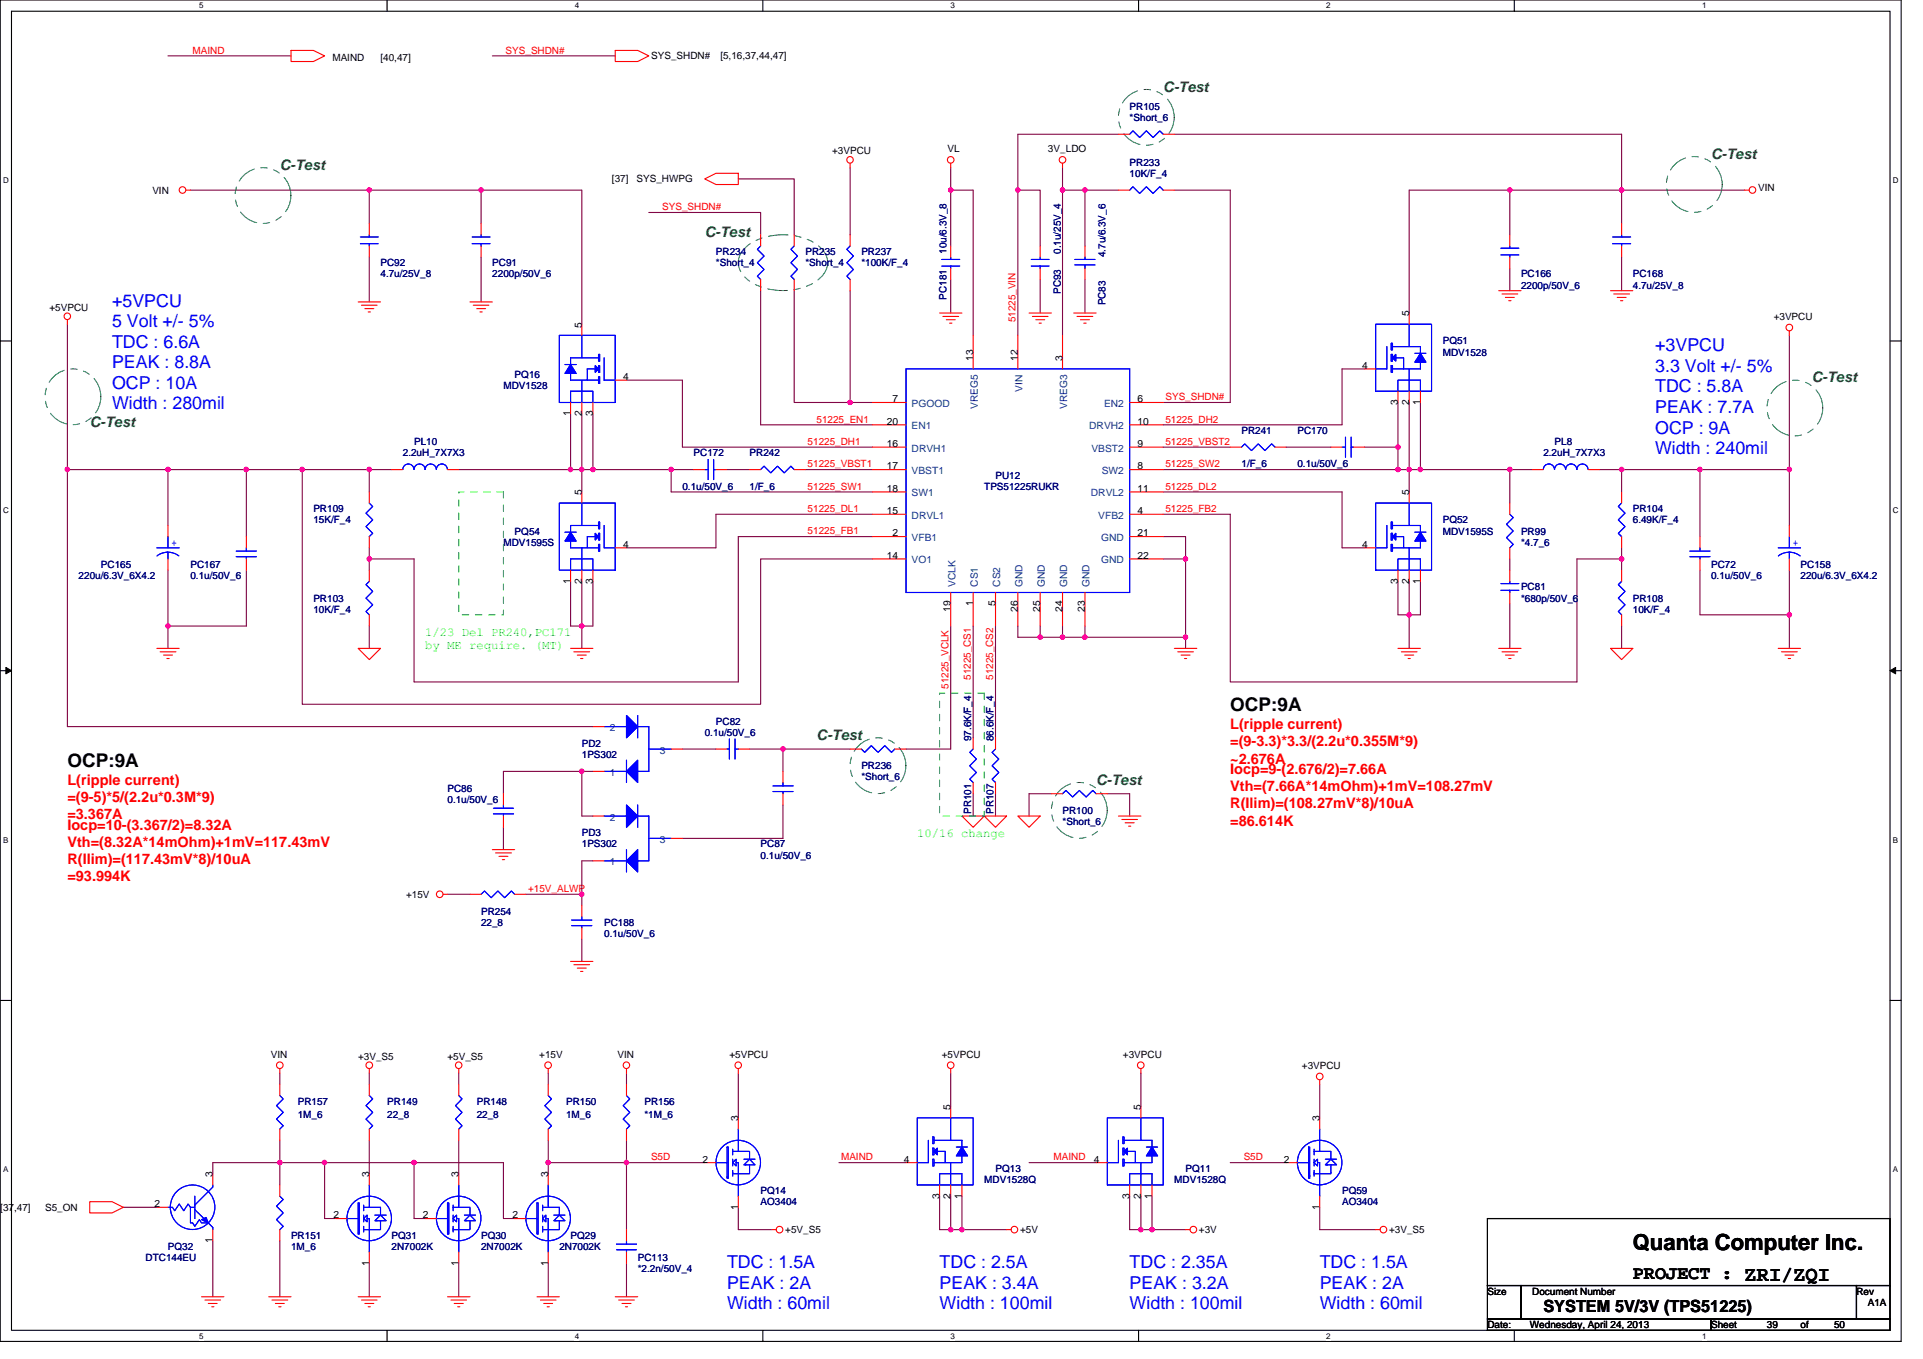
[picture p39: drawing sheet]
<svg xmlns="http://www.w3.org/2000/svg" width="297mm" height="210mm" viewBox="0 0 297 210" stroke-linecap="round" stroke-linejoin="round" font-family="sans-serif">
<defs><g id="words">
<text font-size="3.4" x="252.2" y="193.2">Quanta Computer Inc.</text>
<g font-size="2.9">
<text x="190" y="109.8">OCP:9A</text>
<text x="10.4" y="118.4">OCP:9A</text>
<text x="252.2" y="197.7">PROJECT : ZRI/ZQI</text>
</g>
<g font-size="2.8" fill="#00f">
<text x="17.3" y="47.4">+5VPCU</text>
<text x="17.3" y="50.6">5 Volt +/- 5%</text>
<text x="17.3" y="53.7">TDC : 6.6A</text>
<text x="17.3" y="56.9">PEAK : 8.8A</text>
<text x="255.7" y="54.3">+3VPCU</text>
<text x="255.7" y="57.5">3.3 Volt +/- 5%</text>
<text x="17.3" y="60.1">OCP : 10A</text>
<text x="17.3" y="63.3">Width : 280mil</text>
<text x="255.7" y="60.6">TDC : 5.8A</text>
<text x="255.7" y="63.8">PEAK : 7.7A</text>
<text x="255.7" y="67">OCP : 9A</text>
<text x="255.7" y="70.2">Width : 240mil</text>
<text x="112.3" y="195.9">TDC : 1.5A</text>
<text x="145.1" y="195.9">TDC : 2.5A</text>
<text x="174.5" y="195.9">TDC : 2.35A</text>
<text x="203.9" y="195.9">TDC : 1.5A</text>
<text x="112.3" y="199.1">PEAK : 2A</text>
<text x="112.3" y="202.3">Width : 60mil</text>
<text x="145.1" y="199.1">PEAK : 3.4A</text>
<text x="145.1" y="202.3">Width : 100mil</text>
<text x="174.5" y="199.1">PEAK : 3.2A</text>
<text x="174.5" y="202.3">Width : 100mil</text>
<text x="203.9" y="199.1">PEAK : 2A</text>
<text x="203.9" y="202.3">Width : 60mil</text>
</g>
<text font-size="2.6" x="238.4" y="202.8">SYSTEM 5V/3V (TPS51225)</text>
<g font-size="2.2" fill="#008000">
<text x="179.7" y="14.2">C-Test</text>
<text x="43.2" y="26.2">C-Test</text>
<text x="264.3" y="24.5">C-Test</text>
<text x="108.9" y="36.6">C-Test</text>
<text x="279.9" y="59.1">C-Test</text>
<text x="13.9" y="66">C-Test</text>
<text x="126.1" y="114.3">C-Test</text>
<text x="169.3" y="121.2">C-Test</text>
</g>
<g font-size="2.2" fill="#f00">
<text x="190" y="112.6">L(ripple current)</text>
<text x="190" y="115.3">=(9-3.3)*3.3/(2.2u*0.355M*9)</text>
<text x="190" y="118">~2.676A</text>
<text x="190" y="119.5">Iocp=9-(2.676/2)=7.66A</text>
<text x="10.4" y="121.3">L(ripple current)</text>
<text x="10.4" y="124">=(9-5)*5/(2.2u*0.3M*9)</text>
<text x="190" y="122.2">Vth=(7.66A*14mOhm)+1mV=108.27mV</text>
<text x="190" y="124.9">R(Ilim)=(108.27mV*8)/10uA</text>
<text x="10.4" y="128.2">Iocp=10-(3.367/2)=8.32A</text>
<text x="10.4" y="130.9">Vth=(8.32A*14mOhm)+1mV=117.43mV</text>
<text x="10.4" y="126.6">=3.367A</text>
<text x="190" y="127.6">=86.614K</text>
<text x="10.4" y="133.5">R(Ilim)=(117.43mV*8)/10uA</text>
<text x="10.4" y="136.2">=93.994K</text>
</g>
<g font-size="1.9" fill="#0f0">
<text x="65.7" y="98.3">1/23 Del PR240,PC171</text>
<text x="65.7" y="100.3">by ME require. (MT)</text>
<text x="141.7" y="129.3">10/16 change</text>
</g>
<g font-size="1.5" fill="#f00">
<text x="29.8" y="8.3">MAIND</text>
<text x="78.1" y="8.3">SYS_SHDN#</text>
<text x="102.3" y="32.5">SYS_SHDN#</text>
<text x="156.9" y="49.8" transform="rotate(-90 156.9 49.8)">51225_VIN</text>
<text x="126.1" y="65.3">51225_EN1</text>
<text x="180" y="61.8">SYS_SHDN#</text>
<text x="180" y="65.3">51225_DH2</text>
<text x="124.8" y="68.7">51225_DH1</text>
<text x="180" y="68.7">51225_VBST2</text>
<text x="124.8" y="72.2">51225_VBST1</text>
<text x="124.8" y="75.7">51225_SW1</text>
<text x="180" y="75.7">51225_DL2</text>
<text x="180" y="72.2">51225_SW2</text>
<text x="124.8" y="79.1">51225_DL1</text>
<text x="124.8" y="82.6">51225_FB1</text>
<text x="180" y="79.1">51225_FB2</text>
<text x="146.5" y="106.4" transform="rotate(-90 146.5 106.4)">51225_VCLK</text>
<text x="150" y="105" transform="rotate(-90 150 105)">51225_CS1</text>
<text x="153.4" y="105" transform="rotate(-90 153.4 105)">51225_CS2</text>
<text x="81.6" y="137.8">+15V_ALWP</text>
<text x="100.6" y="179.3">S5D</text>
<text x="129.9" y="179.3">MAIND</text>
<text x="162.7" y="179.3">MAIND</text>
<text x="192.1" y="179.3">S5D</text>
</g>
<g font-size="1.5">
<text x="51.3" y="9.4">MAIND</text>
<text x="58.8" y="9.4">[40,47]</text>
<text x="100.6" y="9.2">SYS_SHDN#</text>
<text x="111.3" y="9.2">[5,16,37,44,47]</text>
<text x="128.5" y="23.9">+3VPCU</text>
<text x="146.3" y="23.5">VL</text>
<text x="161.9" y="23.5">3V_LDO</text>
<text x="23.5" y="29.9">VIN</text>
<text x="94.5" y="28.2">[37]</text>
<text x="98.3" y="28.2">SYS_HWPG</text>
<text x="271.6" y="29.5">VIN</text>
<text x="7.6" y="48">+5VPCU</text>
<text x="89.8" y="50.6" transform="rotate(-90 89.8 50.6)">5</text>
<text x="217.7" y="48.9" transform="rotate(-90 217.7 48.9)">5</text>
<text x="274" y="49.4">+3VPCU</text>
<text x="96.2" y="58.7">4</text>
<text x="150.3" y="55.8" transform="rotate(-90 150.3 55.8)">13</text>
<text x="157.2" y="55.8" transform="rotate(-90 157.2 55.8)">12</text>
<text x="164.1" y="55.8" transform="rotate(-90 164.1 55.8)">3</text>
<text x="210.4" y="57">4</text>
<text x="88.1" y="64.3" transform="rotate(-90 88.1 64.3)">1</text>
<text x="89.8" y="64.3" transform="rotate(-90 89.8 64.3)">2</text>
<text x="91.6" y="64.3" transform="rotate(-90 91.6 64.3)">3</text>
<text x="137" y="65.6">20</text>
<text x="137.9" y="62.2">7</text>
<text x="175.7" y="65.6">10</text>
<text x="175.7" y="62.2">6</text>
<text x="215.9" y="62.5" transform="rotate(-90 215.9 62.5)">3</text>
<text x="217.7" y="62.5" transform="rotate(-90 217.7 62.5)">2</text>
<text x="219.4" y="62.5" transform="rotate(-90 219.4 62.5)">1</text>
<text x="137" y="69.1">16</text>
<text x="175.7" y="69.1">9</text>
<text x="89.8" y="76.5" transform="rotate(-90 89.8 76.5)">5</text>
<text x="137" y="72.5">17</text>
<text x="137" y="76">18</text>
<text x="175.7" y="76">11</text>
<text x="175.7" y="72.5">8</text>
<text x="217.7" y="76.5" transform="rotate(-90 217.7 76.5)">5</text>
<text x="137" y="79.4">15</text>
<text x="137.9" y="82.9">2</text>
<text x="175.7" y="82.9">21</text>
<text x="175.7" y="79.4">4</text>
<text x="96.2" y="84.6">4</text>
<text x="137" y="86.3">14</text>
<text x="175.7" y="86.3">22</text>
<text x="210.4" y="84.6">4</text>
<text x="88.1" y="90.2" transform="rotate(-90 88.1 90.2)">1</text>
<text x="89.8" y="90.2" transform="rotate(-90 89.8 90.2)">2</text>
<text x="91.6" y="90.2" transform="rotate(-90 91.6 90.2)">3</text>
<text x="146.8" y="94.5" transform="rotate(-90 146.8 94.5)">19</text>
<text x="150.3" y="93.6" transform="rotate(-90 150.3 93.6)">1</text>
<text x="153.8" y="93.6" transform="rotate(-90 153.8 93.6)">5</text>
<text x="157.2" y="94.5" transform="rotate(-90 157.2 94.5)">26</text>
<text x="160.7" y="94.5" transform="rotate(-90 160.7 94.5)">25</text>
<text x="164.1" y="94.5" transform="rotate(-90 164.1 94.5)">24</text>
<text x="167.6" y="94.5" transform="rotate(-90 167.6 94.5)">23</text>
<text x="215.9" y="90.2" transform="rotate(-90 215.9 90.2)">3</text>
<text x="217.7" y="90.2" transform="rotate(-90 217.7 90.2)">2</text>
<text x="219.4" y="90.2" transform="rotate(-90 219.4 90.2)">1</text>
<text x="62.7" y="138.7">+15V</text>
<text x="41.8" y="163.4">VIN</text>
<text x="55.3" y="163.8">+3V_S5</text>
<text x="69.1" y="163.8">+5V_S5</text>
<text x="83.3" y="163.4">+15V</text>
<text x="95.4" y="163.4">VIN</text>
<text x="112.7" y="163.4">+5VPCU</text>
<text x="145.5" y="163.4">+5VPCU</text>
<text x="173.5" y="163.4">+3VPCU</text>
<text x="201.1" y="165.1">+3VPCU</text>
<text x="114" y="173.2" transform="rotate(-90 114 173.2)">3</text>
<text x="146.8" y="171.5" transform="rotate(-90 146.8 171.5)">5</text>
<text x="176.2" y="171.5" transform="rotate(-90 176.2 171.5)">5</text>
<text x="203.8" y="173.2" transform="rotate(-90 203.8 173.2)">3</text>
<text x="108.5" y="179.6">2</text>
<text x="139.6" y="179.6">4</text>
<text x="168.9" y="179.6">4</text>
<text x="198.3" y="179.6">2</text>
<text x="32.8" y="181.9" transform="rotate(-90 32.8 181.9)">3</text>
<text x="57" y="181.9" transform="rotate(-90 57 181.9)">3</text>
<text x="70.8" y="181.9" transform="rotate(-90 70.8 181.9)">3</text>
<text x="84.7" y="181.9" transform="rotate(-90 84.7 181.9)">3</text>
<text x="145.1" y="185.2" transform="rotate(-90 145.1 185.2)">3</text>
<text x="146.8" y="185.2" transform="rotate(-90 146.8 185.2)">2</text>
<text x="148.6" y="185.2" transform="rotate(-90 148.6 185.2)">1</text>
<text x="174.5" y="185.2" transform="rotate(-90 174.5 185.2)">3</text>
<text x="176.2" y="185.2" transform="rotate(-90 176.2 185.2)">2</text>
<text x="177.9" y="185.2" transform="rotate(-90 177.9 185.2)">1</text>
<text x="0" y="187.1">[37,47]</text>
<text x="7" y="187.1">S5_ON</text>
<text x="23.9" y="186.5">2</text>
<text x="51.5" y="188.3">2</text>
<text x="65.3" y="188.3">2</text>
<text x="79.1" y="188.3">2</text>
<text x="114" y="186.9" transform="rotate(-90 114 186.9)">1</text>
<text x="121.3" y="190.5">+5V_S5</text>
<text x="157.6" y="190.5">+5V</text>
<text x="185.2" y="190.5">+3V</text>
<text x="203.8" y="186.9" transform="rotate(-90 203.8 186.9)">1</text>
<text x="214.6" y="190.5">+3V_S5</text>
<text x="32.8" y="192.1" transform="rotate(-90 32.8 192.1)">1</text>
<text x="57" y="195.6" transform="rotate(-90 57 195.6)">1</text>
<text x="70.8" y="195.6" transform="rotate(-90 70.8 195.6)">1</text>
<text x="84.7" y="195.6" transform="rotate(-90 84.7 195.6)">1</text>
<text x="229.8" y="200">Size</text>
<text x="236.7" y="200">Document Number</text>
<text x="286.8" y="200">Rev</text>
<text x="288.5" y="201.8">A1A</text>
<text x="229.8" y="205.2">Date:</text>
<text x="236.3" y="205.2">Wednesday, April 24, 2013</text>
<text x="264.3" y="205.2">Sheet</text>
<text x="272.9" y="205.2">39</text>
<text x="278.1" y="205.2">of</text>
<text x="283.3" y="205.2">50</text>
</g>
<g font-size="1.5" fill="#000080">
<text x="174.5" y="17">PR105</text>
<text x="174.5" y="18.7">*Short_6</text>
<text x="174.5" y="25.6">PR233</text>
<text x="174.5" y="27.3">10K/F_4</text>
<text x="58.8" y="41.1">PC92</text>
<text x="76" y="41.1">PC91</text>
<text x="110.6" y="39.4">PR234</text>
<text x="110.6" y="41.1">*Short_4</text>
<text x="124.4" y="39.4">PR235</text>
<text x="124.4" y="41.1">*Short_4</text>
<text x="133.1" y="39.4">PR237</text>
<text x="133.1" y="41.1">*100K/F_4</text>
<text x="146.2" y="39.2" transform="rotate(-90 146.2 39.2)">10u/6.3V_8</text>
<text x="163.8" y="39.2" transform="rotate(-90 163.8 39.2)">0.1u/25V_4</text>
<text x="170.7" y="39.7" transform="rotate(-90 170.7 39.7)">4.7u/6.3V_6</text>
<text x="58.8" y="42.9">4.7u/25V_8</text>
<text x="76" y="42.9">2200p/50V_6</text>
<text x="146.2" y="46.3" transform="rotate(-90 146.2 46.3)">PC181</text>
<text x="163.8" y="45.4" transform="rotate(-90 163.8 45.4)">PC93</text>
<text x="170.7" y="47.2" transform="rotate(-90 170.7 47.2)">PC83</text>
<text x="234.9" y="42.9">PC166</text>
<text x="234.9" y="44.6">2200p/50V_6</text>
<text x="252.2" y="42.9">PC168</text>
<text x="252.2" y="44.6">4.7u/25V_8</text>
<text x="222.9" y="53.2">PQ51</text>
<text x="79.5" y="58.4">PQ16</text>
<text x="222.9" y="54.9">MDV1528</text>
<text x="77.8" y="60.1">MDV1528</text>
<text x="62.2" y="70.5">2.2uH_7X7X3</text>
<text x="64" y="68.8">PL10</text>
<text x="107.1" y="70.5">PC172</text>
<text x="115.8" y="70.5">PR242</text>
<text x="191.8" y="67">PR241</text>
<text x="200.4" y="67">PC170</text>
<text x="238.4" y="70.5">2.2uH_7X7X3</text>
<text x="240.1" y="68.8">PL8</text>
<text x="105.4" y="75.7">0.1u/50V_6</text>
<text x="115.8" y="75.7">1/F_6</text>
<text x="152" y="75.7">TPS51225RUKR</text>
<text x="153.8" y="74">PU12</text>
<text x="191.8" y="72.2">1/F_6</text>
<text x="200.4" y="72.2">0.1u/50V_6</text>
<text x="48.4" y="79.1">PR109</text>
<text x="48.4" y="80.9">15K/F_4</text>
<text x="79.5" y="82.6">PQ54</text>
<text x="222.9" y="80.9">PQ52</text>
<text x="222.9" y="82.6">MDV1595S</text>
<text x="234.9" y="82.6">PR99</text>
<text x="252.2" y="79.1">PR104</text>
<text x="252.2" y="80.9">6.49K/F_4</text>
<text x="12.1" y="89.5">220u/6.3V_6X4.2</text>
<text x="15.6" y="87.8">PC165</text>
<text x="29.4" y="87.8">PC167</text>
<text x="29.4" y="89.5">0.1u/50V_6</text>
<text x="77.8" y="84.3">MDV1595S</text>
<text x="234.9" y="84.3">*4.7_6</text>
<text x="264.3" y="87.8">PC72</text>
<text x="264.3" y="89.5">0.1u/50V_6</text>
<text x="278.1" y="87.8">PC158</text>
<text x="278.1" y="89.5">220u/6.3V_6X4.2</text>
<text x="48.4" y="92.9">PR103</text>
<text x="48.4" y="94.7">10K/F_4</text>
<text x="234.9" y="91.2">PC81</text>
<text x="234.9" y="92.9">*680p/50V_6</text>
<text x="252.2" y="92.9">PR108</text>
<text x="252.2" y="94.7">10K/F_4</text>
<text x="108.9" y="113.7">0.1u/50V_6</text>
<text x="110.6" y="112">PC82</text>
<text x="89.9" y="115.4">PD2</text>
<text x="89.9" y="117.1">1PS302</text>
<text x="133.1" y="118.9">PR236</text>
<text x="150" y="114.5" transform="rotate(-90 150 114.5)">97.6K/F_4</text>
<text x="153.5" y="114.5" transform="rotate(-90 153.5 114.5)">86.6K/F_4</text>
<text x="69.1" y="122.3">PC86</text>
<text x="69.1" y="124">0.1u/50V_6</text>
<text x="133.1" y="120.6">*Short_6</text>
<text x="150" y="125.8" transform="rotate(-90 150 125.8)">PR101</text>
<text x="153.5" y="125.8" transform="rotate(-90 153.5 125.8)">PR107</text>
<text x="164.1" y="125.8">PR100</text>
<text x="89.9" y="129.2">PD3</text>
<text x="89.9" y="130.9">1PS302</text>
<text x="117.5" y="130.9">PC87</text>
<text x="164.1" y="127.5">*Short_6</text>
<text x="117.5" y="132.7">0.1u/50V_6</text>
<text x="74.3" y="141.3">PR254</text>
<text x="74.3" y="143">22_8</text>
<text x="93.3" y="143">PC188</text>
<text x="93.3" y="144.8">0.1u/50V_6</text>
<text x="46" y="170.7">PR157</text>
<text x="46" y="172.7">1M_6</text>
<text x="59.8" y="170.7">PR149</text>
<text x="59.8" y="172.7">22_8</text>
<text x="73.6" y="170.7">PR148</text>
<text x="73.6" y="172.7">22_8</text>
<text x="87.4" y="170.7">PR150</text>
<text x="87.4" y="172.7">1M_6</text>
<text x="99.5" y="170.7">PR156</text>
<text x="99.5" y="172.7">*1M_6</text>
<text x="117.5" y="184.5">PQ14</text>
<text x="152" y="182.8">MDV1528Q</text>
<text x="153.8" y="181">PQ13</text>
<text x="181.4" y="182.8">MDV1528Q</text>
<text x="183.1" y="181">PQ11</text>
<text x="207.3" y="184.5">PQ59</text>
<text x="45" y="191.4">PR151</text>
<text x="60.5" y="191.4">PQ31</text>
<text x="74.3" y="191.4">PQ30</text>
<text x="88.1" y="191.4">PQ29</text>
<text x="117.5" y="186.2">AO3404</text>
<text x="207.3" y="186.2">AO3404</text>
<text x="22.5" y="194.9">DTC144EU</text>
<text x="25.9" y="193.1">PQ32</text>
<text x="45" y="193.1">1M_6</text>
<text x="60.5" y="193.1">2N7002K</text>
<text x="74.3" y="193.1">2N7002K</text>
<text x="86.4" y="193.1">2N7002K</text>
<text x="98.5" y="194.9">PC113</text>
<text x="98.5" y="196.6">*2.2n/50V_4</text>
</g>
<g font-size="1.5" fill="#004080">
<text x="140.8" y="62.9">PGOOD</text>
<text x="151" y="63.2" transform="rotate(-90 151 63.2)">VREG5</text>
<text x="157.9" y="60.5" transform="rotate(-90 157.9 60.5)">VIN</text>
<text x="164.8" y="63.2" transform="rotate(-90 164.8 63.2)">VREG3</text>
<text x="170.5" y="62.9">EN2</text>
<text x="140.8" y="69.8">DRVH1</text>
<text x="140.8" y="66.3">EN1</text>
<text x="168.3" y="66.3">DRVH2</text>
<text x="168.6" y="69.8">VBST2</text>
<text x="140.8" y="73.3">VBST1</text>
<text x="140.8" y="76.7">SW1</text>
<text x="168.5" y="76.7">DRVL2</text>
<text x="170.2" y="73.3">SW2</text>
<text x="140.8" y="80.2">DRVL1</text>
<text x="140.8" y="83.6">VFB1</text>
<text x="169.6" y="80.2">VFB2</text>
<text x="170.1" y="83.6">GND</text>
<text x="140.8" y="87.1">VO1</text>
<text x="170.1" y="87.1">GND</text>
<text x="147.6" y="90.7" transform="rotate(-90 147.6 90.7)">VCLK</text>
<text x="151" y="90.7" transform="rotate(-90 151 90.7)">CS1</text>
<text x="154.5" y="90.7" transform="rotate(-90 154.5 90.7)">CS2</text>
<text x="157.9" y="90.7" transform="rotate(-90 157.9 90.7)">GND</text>
<text x="161.4" y="90.7" transform="rotate(-90 161.4 90.7)">GND</text>
<text x="164.8" y="90.7" transform="rotate(-90 164.8 90.7)">GND</text>
<text x="168.3" y="90.7" transform="rotate(-90 168.3 90.7)">GND</text>
<text x="94.2" y="113">2</text>
<text x="94.2" y="119.9">1</text>
<text x="101.9" y="116.4">3</text>
<text x="94.2" y="126.8">2</text>
<text x="101.9" y="130.2">3</text>
<text x="94.2" y="133.7">1</text>
</g>
<g font-size="1.5" fill="#00f">
<text x="26.5" y="84.3">+</text>
<text x="276.9" y="84.3">+</text>
</g>
<g font-size="1.2">
<text x="30.8" y="1.3">5</text>
<text x="88.8" y="1.3">4</text>
<text x="146.8" y="1.3">3</text>
<text x="204.9" y="1.3">2</text>
<text x="262.9" y="1.3">1</text>
<text x=".5" y="28.3">D</text>
<text x="292.4" y="28.3">D</text>
<text x=".5" y="79.2">C</text>
<text x="292.4" y="79.2">C</text>
<text x=".5" y="130.2">B</text>
<text x="292.4" y="130.2">B</text>
<text x=".5" y="181.1">A</text>
<text x="292.4" y="181.1">A</text>
<text x="30.8" y="206.8">5</text>
<text x="88.8" y="206.8">4</text>
<text x="146.8" y="206.8">3</text>
<text x="204.9" y="206.8">2</text>
<text x="262.9" y="206.8">1</text>
</g>
</g></defs>
<path d="M0 0h293.7v207.3h-293.7zM1.8 1.7h290.1v203.8h-290.1z" fill="none" stroke="#000" stroke-width=".17"/>
<g fill="#fff">
<path d="M30.8 .2h.6v1.4h-.6z"/>
<path d="M30.8 205.7h.6v1.4h-.6z"/>
</g>
<path d="M59.8 0v1.7M59.8 205.5v1.8" fill="none" stroke="#000" stroke-width=".17"/>
<g fill="#fff">
<path d="M88.8 .2h.6v1.4h-.6z"/>
<path d="M88.8 205.7h.6v1.4h-.6z"/>
</g>
<path d="M117.8 0v1.7M117.8 205.5v1.8" fill="none" stroke="#000" stroke-width=".17"/>
<g fill="#fff">
<path d="M146.8 .2h.7v1.4h-.7z"/>
<path d="M146.8 205.7h.7v1.4h-.7z"/>
</g>
<path d="M175.9 0v1.7M175.9 205.5v1.8" fill="none" stroke="#000" stroke-width=".17"/>
<g fill="#fff">
<path d="M204.9 .2h.6v1.4h-.6z"/>
<path d="M204.9 205.7h.6v1.4h-.6z"/>
</g>
<path d="M233.9 0v1.7M233.9 205.5v1.8" fill="none" stroke="#000" stroke-width=".17"/>
<g fill="#fff">
<path d="M262.9 .2h.7v1.4h-.7z"/>
<path d="M262.9 205.7h.7v1.4h-.7z"/>
<path d="M.5 27.2h.8v1.4h-.8z"/>
<path d="M292.4 27.2h.8v1.4h-.8z"/>
<path d="M.5 78.1h.8v1.4h-.8z"/>
<path d="M292.4 78.1h.8v1.4h-.8z"/>
</g>
<path d="M0 52.7h1.8M291.9 52.7h1.8" fill="none" stroke="#000" stroke-width=".17"/>
<g fill="#fff">
<path d="M.5 129.1h.8v1.4h-.8z"/>
<path d="M292.4 129.1h.8v1.4h-.8z"/>
</g>
<path d="M0 103.6h1.8M291.9 103.6h1.8" fill="none" stroke="#000" stroke-width=".17"/>
<path d="M.9 103.1l.9 .5-.9 .5zM291.9 103.6l.9-.5v1z" fill="#000" stroke="#000" stroke-width=".15"/>
<g fill="#fff">
<path d="M.5 180h.8v1.4h-.8z"/>
<path d="M292.4 180h.8v1.4h-.8z"/>
</g>
<path d="M0 154.6h1.8M291.9 154.6h1.8M229.8 198.6h5.1v5.2h-5.1zM229.8 188.3h62.1v10.3h-62.1zM234.9 198.6h51.9v5.2h-51.9zM286.8 198.6h5.1v5.2h-5.1zM229.8 203.8h34.5v1.7h-34.5zM264.3 203.8h27.6v1.7h-27.6z" fill="none" stroke="#000" stroke-width=".17"/>
<g fill="none" stroke="#800040" stroke-width=".17">
<path d="M25.9 8.6h19.1M76 8.6h19M29.4 29.4h27.6M57 29.4h17.3M57 39.7v7M57 29.4v5.1M74.3 39.7v7M74.3 29.4v5.1M74.3 29.4h15.6v20.7M100.2 32.8h17.3v3.5M114 27.6h8.7v8.7M131.3 25.9v10.4"/>
<path d="M146.9 25.9v3.5M146.9 29.4h3.4v22.4M146.9 29.4v8.6M157.2 29.4v22.4M164.1 29.4h3.5M164.1 29.4v22.4M164.1 25.9v3.5M167.6 29.4v8.6M167.6 29.4h5.2M172.8 20.7h-15.6v8.7h3.5v8.6M181.4 20.7h69.1v8.7h19M181.4 29.4h8.6v32.8h-10.3"/>
<path d="M233.2 29.4h-15.5v19M233.2 29.4h17.3v5.1M233.2 29.4v6.9M250.5 39.7v5.2M10.4 50.1v22.5M96.8 58.7h8.6v10.4h29.4M117.5 44.9v20.7h17.3M122.7 44.9v17.3h8.6M131.3 44.9v17.3M146.9 43.2v5.2M160.7 43.2v5.2M167.6 43.2v5.2"/>
<path d="M210.8 57h-3.5v8.6h-27.6M233.2 41.5v3.4M276.4 51.8v20.8M10.4 72.6h15.5M10.4 72.6v39.7h81.2M25.9 72.6h12.2M25.9 72.6v8.6M38.1 72.6v10.3M38.1 72.6h8.6M46.7 72.6h10.3M46.7 72.6v36.2h70.8v-22.4h17.3M57 72.6v3.4"/>
<path d="M57 72.6h3.5M70.9 72.6h17.2M88.1 72.6h3.5M88.1 63.9v8.7M89.9 63.9v12.1M91.6 72.6h12.1M91.6 63.9v8.7M103.7 72.6h3.4M103.7 72.6v3.4h31.1M112.3 72.6h3.5M124.4 72.6h10.4M131.3 62.2h3.5"/>
<path d="M134.8 79.5h-24.2v5.1h-13.8M179.7 72.6h36.2M179.7 76h27.6v8.6h3.5M179.7 79.5h10.3v25.9h53.6v-19h6.9M179.7 69.1h10.3M198.7 69.1h6.9M210.8 69.1h5.1M215.9 62.2v6.9M215.9 69.1v3.5M215.9 72.6h3.5M217.7 62.2v13.8M219.4 72.6h13.8"/>
<path d="M219.4 62.2v10.4M233.2 72.6v5.1M233.2 72.6h3.5M247 72.6h3.5M250.5 72.6v3.4M250.5 72.6h12.1M262.6 72.6v10.3M262.6 72.6h13.8M276.4 72.6v8.6M25.9 88.1v8.6M25.9 96.7v3.5M38.1 88.1v8.6h-12.2"/>
<path d="M57 86.4v1.7M57 96.7v3.5M88.1 89.8v6.9h1.8M89.9 96.7v3.5M89.9 89.8v6.9M91.6 89.8v6.9h-1.7M134.8 82.9h-20.8v22.5h-50v-19h-7v-1.8M146.9 96.7v19h-6.9M150.3 96.7v17.3M153.8 96.7v17.3M157.2 96.7v1.8h3.5M160.7 98.5h3.4"/>
<path d="M160.7 96.7v1.8M164.1 98.5h3.5M164.1 96.7v1.8M167.6 96.7v1.8M179.7 86.4h3.4M179.7 82.9h3.4v3.5M183.1 86.4v12.1h-15.5M183.1 98.5v1.7M215.9 89.8v5.2h1.8M217.7 95v5.2M217.7 89.8v5.2M219.4 89.8v5.2h-1.7"/>
<path d="M233.2 86.4v1.7M233.2 93.3v6.9M250.5 86.4v1.7M250.5 96.7v3.5M250.5 84.6v1.8M262.6 88.1v6.9h13.8M276.4 95v5.2M276.4 88.1v6.9M89.9 119.2h-12.1v3.4M89.9 119.2v6.9h1.7M89.9 119.2h1.7M105.4 115.7h5.2"/>
<path d="M115.8 115.7h5.1M120.9 115.7h10.4M120.9 115.7v3.5M69.1 138.2h3.5M77.8 127.8v3.5M81.2 138.2h8.7M89.9 138.2v1.7M91.6 133h-1.7v5.2M120.9 124.4v5.1h-15.5M150.3 122.6v3.5M153.8 122.6v3.5M162.4 122.6h-3.4v3.5"/>
<path d="M171 122.6h3.5v3.5M89.9 145.1v3.4M43.2 179.6h-10.3v1.8M43.2 165.8v1.8M43.2 179.6h6.9M43.2 176.2v3.4M43.2 179.6v3.5M50.1 179.6h13.9M50.1 179.6v8.7h1.8M57 165.8v1.8M57 176.2v5.2M64 179.6h13.8v8.7h1.7"/>
<path d="M64 179.6v8.7h1.7M70.9 165.8v1.8M70.9 176.2v5.2M84.7 179.6h12.1M84.7 176.2v3.4M84.7 179.6v1.8M84.7 165.8v1.8M96.8 176.2v3.4M96.8 165.8v1.8M96.8 179.6v10.4M96.8 179.6h12.1M114 165.8v6.9"/>
<path d="M129.6 179.6h10.4M146.9 165.8v5.2M159 179.6h10.3M176.2 165.8v5.2M190 179.6h8.7M203.9 167.6v5.1M19 186.5h5.2M32.9 191.7v8.7M43.2 191.7v8.7M57 195.2v5.2M70.9 195.2v5.2M84.7 195.2v5.2"/>
<path d="M96.8 195.2v5.2M114 186.5v3.5h5.2M145.1 184.8v5.2h1.8M146.9 184.8v5.2M146.9 190h1.7M148.6 190h6.9M148.6 184.8v5.2M174.5 184.8v5.2h1.7M176.2 190h1.7M176.2 184.8v5.2M177.9 190h5.2M177.9 184.8v5.2"/>
<path d="M203.9 186.5v3.5h8.6"/>
</g>
<g fill="#f0f" stroke="#f0f" stroke-width=".17">
<circle cx="10.4" cy="72.5" r=".34"/>
<circle cx="233.2" cy="29.4" r=".34"/>
<circle cx="89.9" cy="96.7" r=".33"/>
<circle cx="89.8" cy="72.5" r=".34"/>
<circle cx="262.6" cy="72.5" r=".34"/>
<circle cx="120.9" cy="115.7" r=".34"/>
<circle cx="276.4" cy="72.5" r=".34"/>
<circle cx="89.8" cy="119.2" r=".34"/>
<circle cx="89.8" cy="138.2" r=".34"/>
<circle cx="250.5" cy="72.5" r=".34"/>
<circle cx="88.1" cy="72.5" r=".34"/>
<circle cx="57" cy="29.4" r=".34"/>
<circle cx="91.6" cy="72.5" r=".34"/>
<circle cx="74.3" cy="29.4" r=".34"/>
<circle cx="167.6" cy="29.4" r=".34"/>
<circle cx="146.9" cy="29.4" r=".34"/>
<circle cx="131.3" cy="62.2" r=".33"/>
<circle cx="217.7" cy="72.5" r=".34"/>
<circle cx="250.5" cy="86.4" r=".34"/>
<circle cx="217.7" cy="95" r=".34"/>
<circle cx="26" cy="96.7" r=".33"/>
<circle cx="25.9" cy="72.5" r=".34"/>
<circle cx="50.1" cy="179.6" r=".34"/>
<circle cx="43.2" cy="179.6" r=".34"/>
<circle cx="63.9" cy="179.6" r=".34"/>
<circle cx="84.7" cy="179.6" r=".34"/>
<circle cx="96.8" cy="179.6" r=".34"/>
<circle cx="233.2" cy="72.5" r=".34"/>
<circle cx="219.4" cy="72.5" r=".34"/>
<circle cx="176.2" cy="190" r=".34"/>
<circle cx="148.6" cy="190" r=".34"/>
<circle cx="146.9" cy="190" r=".34"/>
<circle cx="177.9" cy="190" r=".34"/>
<circle cx="167.6" cy="98.4" r=".34"/>
<circle cx="164.1" cy="98.4" r=".34"/>
<circle cx="160.7" cy="98.4" r=".34"/>
<circle cx="183.1" cy="98.4" r=".34"/>
<circle cx="183.1" cy="86.4" r=".34"/>
<circle cx="157.2" cy="29.4" r=".34"/>
<circle cx="57" cy="86.4" r=".34"/>
<circle cx="46.7" cy="72.5" r=".34"/>
<circle cx="38" cy="72.5" r=".34"/>
<circle cx="164.1" cy="29.4" r=".34"/>
<circle cx="215.9" cy="69.1" r=".34"/>
<circle cx="215.9" cy="72.5" r=".34"/>
<circle cx="57" cy="72.5" r=".34"/>
<circle cx="276.4" cy="95" r=".34"/>
<circle cx="250.5" cy="29.4" r=".34"/>
<circle cx="103.7" cy="72.5" r=".34"/>
</g>
<g fill="none" stroke="#f00" stroke-width=".17">
<path d="M45 7.8h3.4l1.7 .8-1.7 .9h-3.4zM95 7.8h3.5l1.7 .8-1.7 .9h-3.5zM28.7 29.4h.7M57 34.5v1.8M57 38v1.7M74.3 34.5v1.8M74.3 38v1.7M108.9 27.6l1.7-.8h3.4v1.7h-3.4zM117.5 36.3v1.7M122.7 36.3v1.7M131.3 25.2v.7M131.3 36.3v1.7"/>
<path d="M146.9 25.2v.7M146.9 38v1.7M160.7 38v1.7M164.1 25.2v.7M167.6 38v1.7M172.8 29.4h1.7M172.8 20.7h1.7M179.7 29.4h1.7M179.7 20.7h1.7M233.2 36.3v1.7M233.2 39.7v1.8M250.5 34.5v1.8"/>
<path d="M250.5 38v1.7M269.5 29.4h.7M10.4 49.4v.7M55.3 46.7h3.5M55.8 47.2h2.4M56.4 47.7h1.3M56.9 48.2h.3M72.6 46.7h3.4M73.1 47.2h2.4M73.6 47.7h1.4M74.1 48.2h.4M89.9 50.1v1.7"/>
<path d="M95 58.7h1.8M117.5 43.2v1.7M122.7 43.2v1.7M131.3 43.2v1.7M145.1 48.4h3.5M145.6 48.9h2.5M146.2 49.4h1.3M146.7 49.9h.3M146.9 41.5v1.7M150.3 51.8v5.2M157.2 51.8v5.2M159 48.4h3.4"/>
<path d="M159.5 48.9h2.4M160 49.4h1.4M160.5 49.9h.3M160.7 41.5v1.7M164.1 51.8v5.2M165.9 48.4h3.4M166.4 48.9h2.4M166.9 49.4h1.4M167.4 49.9h.4M167.6 41.5v1.7M210.8 57h1.7M217.7 48.4v1.7"/>
<path d="M231.5 44.9h3.4M232 45.4h2.4M232.5 46h1.4M233 46.5h.4M248.8 44.9h3.4M249.3 45.4h2.4M249.8 46h1.4M250.3 46.5h.4M276.4 51.1v.7M57 76v1.7M60.5 72.6h1.7M69.1 72.6h1.8"/>
<path d="M88.1 62.2v1.7M89.9 62.2v1.7M89.9 76v1.7M91.6 62.2v1.7M107.1 72.6h1.8M110.6 72.6h1.7M115.8 72.6h1.7M122.7 72.6h1.7M134.8 72.6h5.2M134.8 69.1h5.2M134.8 65.6h5.2M134.8 76h5.2"/>
<path d="M134.8 79.5h5.2M134.8 62.2h5.2M174.5 72.6h5.2M174.5 69.1h5.2M174.5 65.6h5.2M174.5 76h5.2M174.5 79.5h5.2M174.5 62.2h5.2M190 69.1h1.8M197 69.1h1.7M205.6 69.1h1.7M209 69.1h1.8"/>
<path d="M215.9 60.5v1.7M217.7 60.5v1.7M217.7 76v1.7M219.4 60.5v1.7M233.2 77.7v1.8M236.7 72.6h1.7M245.3 72.6h1.7M250.5 76v1.7M25.9 81.2v1.7M25.9 86.4v1.7M38.1 82.9v1.7M38.1 86.4v1.7"/>
<path d="M57 82.9v1.7M57 88.1v1.7M57 95v1.7M88.1 88.1v1.7M89.9 88.1v1.7M91.6 88.1v1.7M95 84.6h1.8M134.8 82.9h5.2M134.8 86.4h5.2M146.9 91.5v5.2M150.3 91.5v5.2M153.8 91.5v5.2"/>
<path d="M157.2 91.5v5.2M160.7 91.5v5.2M164.1 91.5v5.2M167.6 91.5v5.2M174.5 82.9h5.2M174.5 86.4h5.2M210.8 84.6h1.7M215.9 88.1v1.7M217.7 88.1v1.7M219.4 88.1v1.7M233.2 84.6v1.8M233.2 88.1v1.7"/>
<path d="M233.2 91.5v1.8M250.5 82.9v1.7M250.5 88.1v1.7M250.5 95v1.7M262.6 82.9v1.7M262.6 86.4v1.7M276.4 81.2v1.7M276.4 86.4v1.7M24.2 100.2h3.5M24.7 100.7h2.5M25.3 101.2h1.3M25.8 101.7h.3"/>
<path d="M55.3 100.2h3.5l-1.8 1.7zM88.1 100.2h3.5M88.6 100.7h2.5M89.2 101.2h1.3M89.7 101.7h.3M91.6 119.2h1.7M91.6 112.3h1.7M103.7 115.7h1.7M110.6 115.7h1.7M114 115.7h1.8M120.9 119.2v1.7M131.3 115.7h1.8"/>
<path d="M138.2 115.7h1.8M150.3 114v1.7M153.8 114v1.7M181.4 100.2h3.5M181.9 100.7h2.4M182.4 101.2h1.4M183 101.7h.3M215.9 100.2h3.5M216.5 100.7h2.4M217 101.2h1.4M217.5 101.7h.3M231.5 100.2h3.4"/>
<path d="M232 100.7h2.4M232.5 101.2h1.4M233 101.7h.4M248.8 100.2h3.4l-1.7 1.7zM274.7 100.2h3.4M275.2 100.7h2.4M275.7 101.2h1.4M276.2 101.7h.4M68.4 138.2h.7M72.6 138.2h1.7M76 131.3h3.5M76.6 131.8h2.4"/>
<path d="M77.1 132.3h1.4M77.6 132.8h.4M77.8 122.6v1.8M77.8 126.1v1.7M79.5 138.2h1.7M89.9 139.9v1.7M91.6 133h1.7M91.6 126.1h1.7M103.7 129.5h1.7M120.9 122.6v1.8M148.6 126.1h3.4l-1.7 1.7zM150.3 120.9v1.7"/>
<path d="M152 126.1h3.5l-1.7 1.7zM153.8 120.9v1.7M157.2 126.1h3.5l-1.7 1.7zM162.4 122.6h1.7M169.3 122.6h1.7M172.8 126.1h3.4M173.3 126.6h2.4M173.8 127.1h1.4M174.3 127.7h.4M88.1 148.5h3.5M88.6 149.1h2.5M89.2 149.6h1.3"/>
<path d="M89.7 150.1h.3M89.9 143.4v1.7M43.2 165.1v.7M43.2 167.6v1.7M43.2 174.5v1.7M57 165.1v.7M57 167.6v1.7M57 174.5v1.7M70.9 165.1v.7M70.9 167.6v1.7M70.9 174.5v1.7M84.7 165.1v.7"/>
<path d="M84.7 167.6v1.7M84.7 174.5v1.7M96.8 165.1v.7M96.8 167.6v1.7M96.8 174.5v1.7M108.9 179.6h1.7M114 165.1v.7M114 172.7v1.8M140 179.6h1.7M146.9 165.1v.7M146.9 171v1.7M169.3 179.6h1.7"/>
<path d="M176.2 165.1v.7M176.2 171v1.7M198.7 179.6h1.7M203.9 166.9v.7M203.9 172.7v1.8M13.9 185.7h3.4l1.7 .8-1.7 .9h-3.4zM24.2 186.5h1.7M32.9 181.4v1.7M32.9 190v1.7M43.2 183.1v1.7M43.2 190v1.7M51.9 188.3h1.7"/>
<path d="M57 181.4v1.7M57 193.5v1.7M65.7 188.3h1.7M70.9 181.4v1.7M70.9 193.5v1.7M79.5 188.3h1.7M84.7 181.4v1.7M84.7 193.5v1.7M96.8 190v1.7M96.8 193.5v1.7M114 184.8v1.7M119.2 190h.7"/>
<path d="M145.1 183.1v1.7M146.9 183.1v1.7M148.6 183.1v1.7M155.5 190h.7M174.5 183.1v1.7M176.2 183.1v1.7M177.9 183.1v1.7M183.1 190h.7M203.9 184.8v1.7M212.5 190h.7M31.1 200.4h3.5M31.7 200.9h2.4"/>
<path d="M32.2 201.4h1.3M32.7 201.9h.3M41.5 200.4h3.5M42 200.9h2.4M42.5 201.4h1.4M43 201.9h.4M55.3 200.4h3.5M55.8 200.9h2.4M56.4 201.4h1.3M56.9 201.9h.3M69.1 200.4h3.5M69.7 200.9h2.4"/>
<path d="M70.2 201.4h1.4M70.7 201.9h.3M82.9 200.4h3.5M83.5 200.9h2.4M84 201.4h1.4M84.5 201.9h.4M95 200.4h3.5M95.6 200.9h2.4M96.1 201.4h1.4M96.6 201.9h.3"/>
<circle cx="28.2" cy="29.4" r=".51"/>
<circle cx="131.3" cy="24.7" r=".51"/>
<circle cx="146.8" cy="24.7" r=".51"/>
<circle cx="164.1" cy="24.7" r=".51"/>
<circle cx="270.7" cy="29.4" r=".51"/>
<circle cx="10.4" cy="48.9" r=".51"/>
<circle cx="276.4" cy="50.6" r=".51"/>
<circle cx="67.9" cy="138.2" r=".51"/>
<circle cx="43.2" cy="164.6" r=".51"/>
<circle cx="57" cy="164.6" r=".51"/>
<circle cx="70.8" cy="164.6" r=".51"/>
<circle cx="84.7" cy="164.6" r=".51"/>
<circle cx="96.8" cy="164.6" r=".51"/>
<circle cx="114" cy="164.6" r=".51"/>
<circle cx="146.8" cy="164.6" r=".51"/>
<circle cx="176.2" cy="164.6" r=".51"/>
<circle cx="203.8" cy="166.3" r=".51"/>
<circle cx="120.4" cy="190" r=".51"/>
<circle cx="156.7" cy="190" r=".51"/>
<circle cx="184.3" cy="190" r=".51"/>
<circle cx="213.7" cy="190" r=".51"/>
</g>
<path d="M70.9 76h6.9v19h-6.9zM145.1 107.1h6.9v19h-6.9z" fill="none" stroke="#0f0" stroke-width=".15" stroke-dasharray="1 1 1 1 1 1 1 1"/>
<g fill="none" stroke="#008040" stroke-width=".15" stroke-dasharray="3 1 1 1 1 1">
<path d="M115.4 38a9.7 9.7 0 0 1 11.1 0 3.1 3.1 0 0 1 0 5.1 9.6 9.6 0 0 1-11.1 0 3.1 3.1 0 0 1 0-5.1z"/>
<circle cx="177.1" cy="18.1" r="4.3"/>
<circle cx="40.6" cy="30.2" r="4.3"/>
<circle cx="261.7" cy="28.5" r="4.3"/>
<circle cx="11.3" cy="61.3" r="4.3"/>
<circle cx="277.2" cy="63" r="4.3"/>
<circle cx="135.6" cy="118.3" r="4.3"/>
<circle cx="166.7" cy="125.2" r="4.3"/>
</g>
<g fill="none" stroke="#00f" stroke-width=".17">
<path d="M55.7 36.6h2.7M55.7 37.7h2.7M57 37.7v.3M57 36.3v.3M72.9 36.6h2.8M72.9 37.7h2.8M74.3 37.7v.3M74.3 36.3v.3M117.5 38l-.5 .5 1 1.1-1 1 1 1-1 1.1 .5 .5M122.7 38l-.5 .5 1 1.1-1 1 1 1-1 1.1 .5 .5M131.3 38l-.5 .5 1 1.1-1 1 1 1-1 1.1 .5 .5M146.9 39.7v.4"/>
<path d="M160.7 39.7v.4M167.6 39.7v.4M174.5 29.4l.5-.5 1 1 1.1-1 1 1 1.1-1 .5 .5M174.5 20.7l.5-.5 1 1.1 1.1-1.1 1 1.1 1.1-1.1 .5 .5M231.8 39.4h2.8M231.8 38.4h2.8M233.2 38v.4M233.2 39.4v.3M249.1 37.7h2.8M249.1 36.6h2.8M250.5 36.3v.3M250.5 37.7v.3"/>
<path d="M86.4 51.8h8.6v10.4h-8.6zM87.3 56.3h1.7M88.1 57.7v1h4.4M89.9 58.7v3.5M89.9 51.8v3.5M91.9 57h-1.2v1.7M92.5 58.2h.1v1h-.1zM92.5 56.5h.1v1h-.1zM92.5 54.8h.1v1h-.1zM92.5 55.3h-4.4v1M93.3 55.3v3.4h1.7M140 57h34.5v34.5h-34.5z"/>
<path d="M145.5 40.1h2.7M145.5 41.1h2.7M146.9 41.1v.4M159.3 40.1h2.7M159.3 41.1h2.7M160.7 41.1v.4M166 40.9h3.1M166 40.1h3.1M167.6 40.9v.6M212.5 50.1h8.6v10.4h-8.6zM214.2 53.6v3.4h-1.7M214.9 56.5h.2v1h-.2z"/>
<path d="M214.9 54.8h.2v1h-.2zM214.9 53h.2v1.1h-.2zM215.1 53.6h4.3v1M215.6 55.3h1.2v1.7M217.7 50.1v3.5M217.7 57v3.5M218.5 54.6h1.8M219.4 56v1h-4.3M57 77.7l.6 .6-1.1 1 1.1 1-1.1 1.1 1.1 1-.6 .5M65.7 72.5a.86 .86 0 0 0-.9-.8 .86 .86 0 0 0-.9 .8 .86 .86 0 0 0-.8-.8 .86 .86 0 0 0-.9 .8M67.4 72.5a.86 .86 0 0 0-.9-.8 .86 .86 0 0 0-.8 .8M69.1 72.5a.85 .85 0 0 0-.8-.8 .85 .85 0 0 0-.9 .8"/>
<path d="M86.4 77.7h8.6v10.4h-8.6zM88.1 62.2v-1.7h3.5v1.7M89.9 77.7v3.5M108.9 72.6h.5M109.4 71v3.1M110.2 71v3.1M110.2 72.6h.4M117.5 72.6l.5-.6 1.1 1.1 1-1.1 1 1.1 1.1-1.1 .5 .6M191.8 69.1l.5-.5 1 1 1-1 1.1 1 1-1 .6 .5M207.3 69.1h.5M207.8 67.5v3.2M208.7 69.1h.3"/>
<path d="M208.7 67.5v3.2M212.5 77.7h8.6v10.4h-8.6zM215.9 60.5v-1.8h3.5v1.8M217.7 77.7v3.5M233.2 79.5l.5 .5-1 1 1 1-1 1.1 1 1-.5 .5M241.8 72.5a.86 .86 0 0 0-.8-.8 .86 .86 0 0 0-.9 .8 .86 .86 0 0 0-.8-.8 .86 .86 0 0 0-.9 .8M243.6 72.5a.86 .86 0 0 0-.9-.8 .86 .86 0 0 0-.9 .8M245.3 72.5a.86 .86 0 0 0-.9-.8 .86 .86 0 0 0-.8 .8M250.5 77.7l-.5 .6 1 1-1 1 1 1.1-1 1 .5 .5M24.2 84.6h3.5M24.3 85.9l.6-.4 1-.2 1.1 .2 .6 .4M25.9 85.3v1.1"/>
<path d="M25.9 82.9v1.7M36.5 85.2h3.1M36.5 86h3.1M38.1 86v.4M38.1 84.6v.6M57 89.8l-.5 .5 1.1 1.1-1.1 1 1.1 1.1-1.1 1 .5 .5M87.3 82.2h1.7M88.1 83.6v1h4.4M88.1 88.1v-1.7h3.5v1.7M89.9 84.6v3.5M91.9 82.9h-1.2v1.7M92.5 84.1h.1v1.1h-.1z"/>
<path d="M92.5 82.4h.1v1h-.1zM92.5 80.7h.1v1h-.1zM92.5 81.2h-4.4v1M93.3 81.2v3.4h1.7M214.2 81.2v3.4h-1.7M214.9 84.1h.2v1.1h-.2zM214.9 82.4h.2v1h-.2zM214.9 80.7h.2v1h-.2zM215.1 81.2h4.3v1M215.6 82.9h1.2v1.7M215.9 88.1v-1.7h3.5v1.7M217.7 84.6v3.5"/>
<path d="M218.5 82.2h1.8M219.4 83.6v1h-4.3M231.8 91.2h2.8M231.8 90.2h2.8M233.2 89.8v.4M233.2 91.2v.3M250.5 89.8l-.5 .5 1 1.1-1 1 1 1.1-1 1 .5 .5M261 85.2h3.1M261 86h3.1M262.6 86v.4M262.6 84.6v.6M274.7 84.6h3.4"/>
<path d="M274.7 85.9l.6-.4 1.1-.2 1 .2 .7 .4M276.4 85.3v1.1M276.4 82.9v1.7M93.3 119.2h3.5M93.3 112.3h3.5M96.8 117.5v3.4M98.5 112.3h1.7v6.9h-1.7M98.5 110.6v3.4M100.2 115.7h3.5M112.3 115.7h.4M112.7 114.2v3.1M113.5 114.2v3.1"/>
<path d="M113.5 115.7h.5M133.1 115.7l.5 .5 1-1 1 1 1.1-1 1 1 .5-.5M150.3 115.7l-.5 .5 1 1.1-1 1 1 1.1-1 1 .5 .5M153.8 115.7l-.6 .5 1.1 1.1-1.1 1 1.1 1.1-1.1 1 .6 .5M74.3 138.2l.5-.5 1.1 1 1-1 1.1 1 1-1 .5 .5M76.2 124.9h3.1M76.2 125.8h3.1M77.8 125.8v.3M77.8 124.4v.5M93.3 133h3.5M93.3 126.1h3.5M96.8 131.3v3.4"/>
<path d="M98.5 126.1h1.7v6.9h-1.7M98.5 124.4v3.4M100.2 129.5h3.5M119.4 121.4h3.1M119.4 122.3h3.1M120.9 122.3v.3M120.9 120.9v.5M164.1 122.6l.6-.5 1 1 1-1 1.1 1 1-1 .5 .5M88.3 142.2h3.1M88.3 143h3.1M89.9 143v.4M89.9 141.6v.6"/>
<path d="M43.2 169.3l.5 .5-1 1 1 1.1-1 1 1 1-.5 .6M57 169.3l.6 .5-1.1 1 1.1 1.1-1.1 1 1.1 1-.6 .6M70.9 169.3l.5 .5-1 1 1 1.1-1 1 1 1-.5 .6M84.7 169.3l.5 .5-1 1 1 1.1-1 1 1 1-.5 .6M96.8 169.3l.5 .5-1 1 1 1.1-1 1 1 1-.5 .6M110.6 179.6h1.7M112.3 177.2h.2v4.9h-.2zM113.2 179.1v.5M113.2 179.6v.5M113.2 177.6v.3M113.2 177.9v.5M113.2 179.6l.5-.5v.5"/>
<path d="M113.2 177.9h.8M113.7 179.6h.3v5.2M113.7 179.6v.5l-.5-.5M114 177.9h1.8v1.2M114 174.5v3.4M114.9 179.1h.9M115.8 179.1l.8 .9h-1.5M115.8 179.1l-.9 .9h.3M115.8 179.1h.8M115.8 180v1.4h-2.6M141.7 172.7h8.6v10.4h-8.6zM143.4 176.2v3.4h-1.7"/>
<path d="M144.1 179.1h.2v1h-.2zM144.1 177.4h.2v1h-.2zM144.1 175.7h.2v1h-.2zM144.3 176.2h4.3v1M144.8 177.9h1.2v1.7M146.9 172.7v3.5M146.9 179.6v3.5M147.7 177.2h1.8M148.6 178.6v1h-4.3M171 172.7h8.7v10.4h-8.7zM172.8 176.2v3.4h-1.8M173.5 179.1h.1v1h-.1z"/>
<path d="M173.5 177.4h.1v1h-.1zM173.5 175.7h.1v1h-.1zM173.6 176.2h4.3v1M174.2 177.9h1.2v1.7M176.2 172.7v3.5M176.2 179.6v3.5M177.1 177.2h1.7M177.9 178.6v1h-4.3M200.4 179.6h1.7M202.1 177.2h.2v4.9h-.2zM203 177.9h.9M203 179.1v.5"/>
<path d="M203 179.6v.5M203 177.6v.3M203 177.9v.5M203 179.6l.5-.5v.5M203.5 179.6h.4v5.2M203.5 179.6v.5l-.5-.5M203.9 174.5v3.4M203.9 177.9h1.7v1.2M204.7 179.1h.9M205.6 180v1.4h-2.6M205.6 179.1l.9 .9h-1.6M205.6 179.1l-.9 .9h.4"/>
<path d="M205.6 179.1h.9M25.9 186.5h.7l.4 .6 .7-1.1 .7 1.1 .7-1.1 .3 .5h.7M29.4 186.5v2.5h.4l.3 .5 .7-1.1 .3 .6h1.1l.7 .7v.3M30.1 184.8v3.5M30.1 186.9l1.4 1.4M32.9 183.1v.3l-2.8 2.8M43.2 184.8l.5 .5-1 1.1 1 1-1 1 1 1.1-.5 .5M53.6 188.3h1.7M55.3 185.9h.2v4.8h-.2zM56.2 187.7v.6M56.2 188.3v.5M56.2 189.5v.9"/>
<path d="M56.2 186.2v.3M56.2 186.5v.6M56.2 188.3l.5 .5v-.5M56.2 188.3l.5-.6v.6M56.2 186.5h.8M56.7 188.3h.3v5.2M57 183.1v3.4M57 186.5h1.8v1.2M57.9 187.7h.9M58.8 188.6v1.4h-2.6M58.8 187.7l.8 .9h-1.5M58.8 187.7l-.9 .9h.3"/>
<path d="M58.8 187.7h.8M67.4 188.3h1.7M69.1 185.9h.2v4.8h-.2zM70 188.3l.5 .5v-.5M70 188.3l.5-.6v.6M70 186.5h.9M70 187.7v.6M70 188.3v.5M70 189.5v.9M70 186.2v.3M70 186.5v.6M70.5 188.3h.4v5.2"/>
<path d="M70.9 183.1v3.4M70.9 186.5h1.7v1.2M71.7 187.7h.9M72.6 188.6v1.4h-2.6M72.6 187.7l.8 .9h-1.5M72.6 187.7l-.9 .9h.4M72.6 187.7h.8M81.2 188.3h1.7M82.9 185.9h.2v4.8h-.2zM83.8 187.7v.6M83.8 188.3v.5M83.8 189.5v.9"/>
<path d="M83.8 186.2v.3M83.8 186.5v.6M83.8 186.5h.9M83.8 188.3l.5 .5v-.5M83.8 188.3l.5-.6v.6M84.3 188.3h.4v5.2M84.7 183.1v3.4M84.7 186.5h1.7v1.2M85.6 187.7h.8M86.4 188.6v1.4h-2.6M86.4 187.7l.9 .9h-1.6M86.4 187.7l-.8 .9h.3"/>
<path d="M86.4 187.7h.9M95.2 192.2h3.1M95.2 193.1h3.1M96.8 193.1v.4M96.8 191.7v.5M113.2 180.8v.9M145.1 183.1v-1.7h3.5v1.7M174.5 183.1v-1.7h3.4v1.7M203 180.8v.9"/>
<circle cx="114" cy="179.6" r="3.4"/>
<circle cx="203.8" cy="179.6" r="3.4"/>
<circle cx="29.7" cy="186.5" r="3.4"/>
<circle cx="57" cy="188.3" r="3.4"/>
<circle cx="70.8" cy="188.3" r="3.4"/>
<circle cx="84.7" cy="188.3" r="3.4"/>
</g>
<g fill="#00f" stroke="#00f" stroke-width=".17">
<path d="M96.8 133l1.7-1.7v3.4z" fill-rule="evenodd"/>
<path d="M96.8 124.4l1.7 1.7-1.7 1.7z" fill-rule="evenodd"/>
<path d="M96.8 133l1.7-1.7v3.4z" fill-rule="evenodd"/>
<path d="M96.8 124.4l1.7 1.7-1.7 1.7z" fill-rule="evenodd"/>
<path d="M31.1 188.4l.7-.3 .4 .9z" fill-rule="evenodd"/>
<path d="M31.1 188.4l.7-.3 .4 .9z" fill-rule="evenodd"/>
<path d="M177.9 177.2l.9 1.4h-1.7z" fill-rule="evenodd"/>
<path d="M173.6 177.9l.6-.5v1z" fill-rule="evenodd"/>
<path d="M177.9 177.2l.9 1.4h-1.7z" fill-rule="evenodd"/>
<path d="M173.6 177.9l.6-.5v1z" fill-rule="evenodd"/>
<path d="M148.6 177.2l.9 1.4h-1.8z" fill-rule="evenodd"/>
<path d="M144.3 177.9l.5-.5v1z" fill-rule="evenodd"/>
<path d="M148.6 177.2l.9 1.4h-1.8z" fill-rule="evenodd"/>
<path d="M144.3 177.9l.5-.5v1z" fill-rule="evenodd"/>
<path d="M219.4 82.2l.9 1.4h-1.8z" fill-rule="evenodd"/>
<path d="M215.1 82.9l.5-.5v1z" fill-rule="evenodd"/>
<path d="M219.4 82.2l.9 1.4h-1.8z" fill-rule="evenodd"/>
<path d="M215.1 82.9l.5-.5v1z" fill-rule="evenodd"/>
<path d="M219.4 54.6l.9 1.4h-1.8z" fill-rule="evenodd"/>
<path d="M215.6 54.8v1l-.5-.5z" fill-rule="evenodd"/>
<path d="M219.4 54.6l.9 1.4h-1.8z" fill-rule="evenodd"/>
<path d="M215.6 54.8v1l-.5-.5z" fill-rule="evenodd"/>
<path d="M88.1 82.2l.9 1.4h-1.7z" fill-rule="evenodd"/>
<path d="M91.9 82.4l.6 .5-.6 .5z" fill-rule="evenodd"/>
<path d="M88.1 82.2l.9 1.4h-1.7z" fill-rule="evenodd"/>
<path d="M91.9 82.4l.6 .5-.6 .5z" fill-rule="evenodd"/>
<path d="M88.1 56.3l.9 1.4h-1.7z" fill-rule="evenodd"/>
<path d="M91.9 56.5l.6 .5-.6 .5z" fill-rule="evenodd"/>
<path d="M88.1 56.3l.9 1.4h-1.7z" fill-rule="evenodd"/>
<path d="M91.9 56.5l.6 .5-.6 .5z" fill-rule="evenodd"/>
<path d="M96.8 119.2l1.7-1.7v3.4z" fill-rule="evenodd"/>
<path d="M96.8 110.6l1.7 1.7-1.7 1.7z" fill-rule="evenodd"/>
<path d="M96.8 119.2l1.7-1.7v3.4z" fill-rule="evenodd"/>
<path d="M96.8 110.6l1.7 1.7-1.7 1.7z" fill-rule="evenodd"/>
</g>
<use href="#words"/>
</svg>
